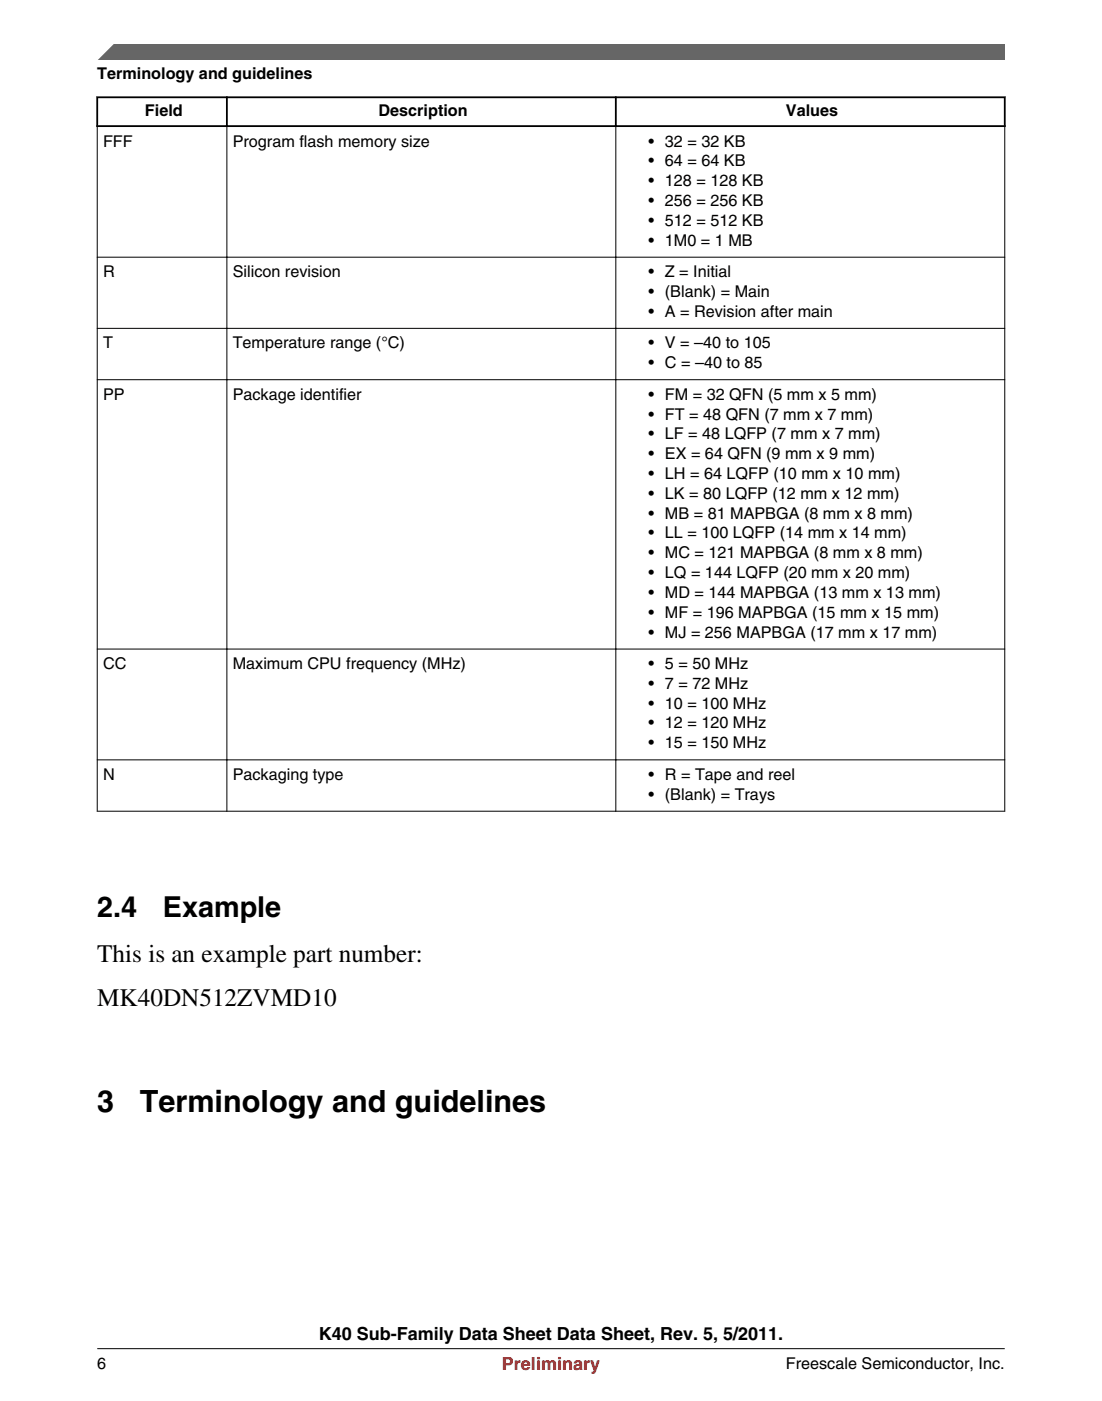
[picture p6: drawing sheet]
<svg xmlns="http://www.w3.org/2000/svg" width="216mm" height="274mm" viewBox="0 0 216 274" stroke-linecap="round" stroke-linejoin="round" font-family="sans-serif">
<defs><g id="words">
<g font-size="6">
<text x="19.1" y="217.8">3</text>
<text x="27.4" y="217.8">Terminology and guidelines</text>
</g>
<g font-size="5.6">
<text x="19" y="179.6">2.4</text>
<text x="31.9" y="179.6">Example</text>
</g>
<g font-size="4.9">
<text x="19" y="188.3">This is an example part number:</text>
<text x="19" y="196.9">MK40DN512ZVMD10</text>
</g>
<text font-size="3.5" x="62.5" y="262.3">K40 Sub-Family Data Sheet Data Sheet, Rev. 5, 5/2011.</text>
<text font-size="3.5" fill="#f00" x="98.3" y="268.2">Preliminary</text>
<g font-size="3.2">
<text x="19" y="15.5">Terminology and guidelines</text>
<text x="28.4" y="22.7">Field</text>
<text x="74.2" y="22.7">Description</text>
<text x="154" y="22.7">Values</text>
<text x="20.2" y="28.7">FFF</text>
<text x="45.6" y="28.7">Program flash memory size</text>
<text x="127" y="28.7">• 32 = 32 KB</text>
<text x="127" y="32.6">• 64 = 64 KB</text>
<text x="127" y="36.5">• 128 = 128 KB</text>
<text x="127" y="40.3">• 256 = 256 KB</text>
<text x="127" y="44.2">• 512 = 512 KB</text>
<text x="127" y="48.1">• 1M0 = 1 MB</text>
<text x="20.2" y="54.3">R</text>
<text x="45.6" y="54.3">Silicon revision</text>
<text x="127" y="54.3">• Z = Initial</text>
<text x="127" y="58.2">• (Blank) = Main</text>
<text x="127" y="62">• A = Revision after main</text>
<text x="20.2" y="68.2">T</text>
<text x="45.6" y="68.2">Temperature range (°C)</text>
<text x="127" y="68.2">• V = –40 to 105</text>
<text x="127" y="72.1">• C = –40 to 85</text>
<text x="20.2" y="78.3">PP</text>
<text x="45.6" y="78.3">Package identifier</text>
<text x="127" y="78.3">• FM = 32 QFN (5 mm x 5 mm)</text>
<text x="127" y="82.1">• FT = 48 QFN (7 mm x 7 mm)</text>
<text x="127" y="86">• LF = 48 LQFP (7 mm x 7 mm)</text>
<text x="127" y="89.9">• EX = 64 QFN (9 mm x 9 mm)</text>
<text x="127" y="93.8">• LH = 64 LQFP (10 mm x 10 mm)</text>
<text x="127" y="97.7">• LK = 80 LQFP (12 mm x 12 mm)</text>
<text x="127" y="101.5">• MB = 81 MAPBGA (8 mm x 8 mm)</text>
<text x="127" y="105.4">• LL = 100 LQFP (14 mm x 14 mm)</text>
<text x="127" y="109.3">• MC = 121 MAPBGA (8 mm x 8 mm)</text>
<text x="127" y="113.2">• LQ = 144 LQFP (20 mm x 20 mm)</text>
<text x="127" y="117.1">• MD = 144 MAPBGA (13 mm x 13 mm)</text>
<text x="127" y="120.9">• MF = 196 MAPBGA (15 mm x 15 mm)</text>
<text x="127" y="124.8">• MJ = 256 MAPBGA (17 mm x 17 mm)</text>
<text x="20.2" y="131">CC</text>
<text x="45.6" y="131">Maximum CPU frequency (MHz)</text>
<text x="127" y="131">• 5 = 50 MHz</text>
<text x="127" y="134.9">• 7 = 72 MHz</text>
<text x="127" y="138.8">• 10 = 100 MHz</text>
<text x="127" y="142.6">• 12 = 120 MHz</text>
<text x="127" y="146.5">• 15 = 150 MHz</text>
<text x="20.2" y="152.7">N</text>
<text x="45.6" y="152.7">Packaging type</text>
<text x="127" y="152.7">• R = Tape and reel</text>
<text x="127" y="156.6">• (Blank) = Trays</text>
<text x="19" y="268">6</text>
<text x="154" y="268">Freescale Semiconductor, Inc.</text>
</g>
</g></defs>
<path d="M18.9 19h178.1M19 18.9v6M44.4 18.9v6M120.6 18.9v6M196.8 18.9v6M18.9 24.7h178.1" fill="none" stroke="#000" stroke-width=".35"/>
<path d="M19 24.8v134.1M44.4 24.5v134.4M120.6 24.5v134.4M196.8 24.8v134.1M19 50.4h177.9M19 64.3h177.9M19 74.3h177.9M19 127.1h177.9M19 158.8h177.9M19 148.8h177.9" fill="none" stroke="#000" stroke-width=".2"/>
<path d="M19 11.7l5.7-3.1 172.2 .1v3z" fill="#666"/>
<path d="M22.5 8.6l-3.1 3.1" fill="none" stroke="#666" stroke-width=".28"/>
<path d="M19 264.1h177.8" fill="none" stroke="#000" stroke-width=".2"/>
<use href="#words"/>
</svg>
